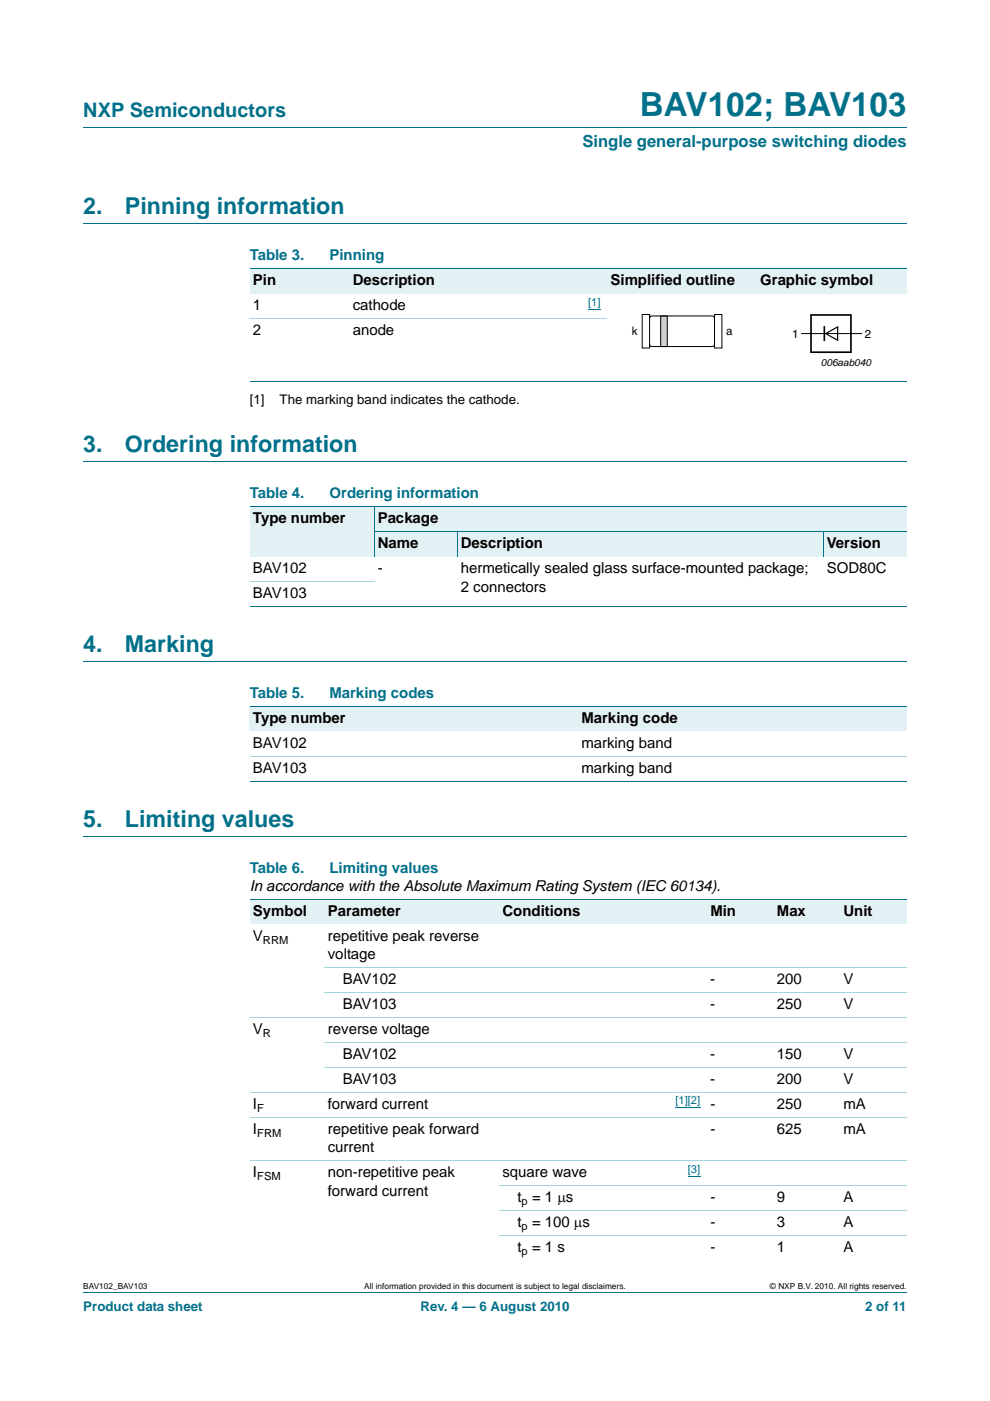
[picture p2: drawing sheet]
<svg xmlns="http://www.w3.org/2000/svg" width="210mm" height="297mm" viewBox="0 0 210 297" stroke-linecap="round" stroke-linejoin="round" font-family="sans-serif">
<defs><g id="words">
<text font-size="7" fill="#00708a" x="135.7" y="24.6">BAV102; BAV103</text>
<g font-size="4.9" fill="#00708a">
<text x="17.7" y="45.4">2.</text>
<text x="26.5" y="45.4">Pinning information</text>
<text x="17.7" y="95.9">3.</text>
<text x="26.5" y="95.9">Ordering information</text>
<text x="17.7" y="138.2">4.</text>
<text x="26.5" y="138.2">Marking</text>
<text x="17.7" y="175.3">5.</text>
<text x="26.5" y="175.3">Limiting values</text>
</g>
<text font-size="4.2" fill="#00708a" x="17.7" y="24.9">NXP Semiconductors</text>
<text font-size="3.5" fill="#00708a" x="123.5" y="31.1">Single general-purpose switching diodes</text>
<g font-size="3.2" fill="#00708a">
<text x="53" y="55.2">Table 3.</text>
<text x="69.9" y="55.2">Pinning</text>
<text x="53" y="105.6">Table 4.</text>
<text x="69.9" y="105.6">Ordering information</text>
<text x="53" y="148">Table 5.</text>
<text x="69.9" y="148">Marking codes</text>
<text x="53" y="185">Table 6.</text>
<text x="69.9" y="185">Limiting values</text>
</g>
<g font-size="3.2">
<text x="53.7" y="65.8">1</text>
<text x="53.7" y="60.5">Pin</text>
<text x="74.8" y="65.8">cathode</text>
<text x="74.8" y="60.5">Description</text>
<text x="129.5" y="60.5">Simplified outline</text>
<text x="161.2" y="60.5">Graphic symbol</text>
<text x="53.7" y="71.1">2</text>
<text x="74.8" y="71.1">anode</text>
<text x="53.7" y="110.9">Type number</text>
<text x="80.1" y="110.9">Package</text>
<text x="80.1" y="116.2">Name</text>
<text x="97.7" y="116.2">Description</text>
<text x="175.4" y="116.2">Version</text>
<text x="53.7" y="121.5">BAV102</text>
<text x="80.1" y="121.5">-</text>
<text x="97.7" y="121.5">hermetically sealed glass surface-mounted package;</text>
<text x="97.7" y="125.4">2 connectors</text>
<text x="175.4" y="121.5">SOD80C</text>
<text x="53.7" y="126.8">BAV103</text>
<text x="53.7" y="153.3">Type number</text>
<text x="123.3" y="153.3">Marking code</text>
<text x="53.7" y="158.6">BAV102</text>
<text x="123.3" y="158.6">marking band</text>
<text x="53.7" y="163.9">BAV103</text>
<text x="123.3" y="163.9">marking band</text>
<text x="53" y="188.9">In accordance with the Absolute Maximum Rating System (IEC 60134).</text>
<text x="53.7" y="194.2">Symbol</text>
<text x="69.5" y="194.2">Parameter</text>
<text x="106.6" y="194.2">Conditions</text>
<text x="150.7" y="194.2">Min</text>
<text x="164.8" y="194.2">Max</text>
<text x="178.9" y="194.2">Unit</text>
<text x="53.7" y="199.5">V</text>
<text x="69.5" y="199.5">repetitive peak reverse</text>
<text x="69.5" y="203.4">voltage</text>
<text x="72.7" y="208.7">BAV102</text>
<text x="150.7" y="208.7">-</text>
<text x="164.8" y="208.7">200</text>
<text x="178.9" y="208.7">V</text>
<text x="72.7" y="214">BAV103</text>
<text x="150.7" y="214">-</text>
<text x="164.8" y="214">250</text>
<text x="178.9" y="214">V</text>
<text x="53.7" y="219.2">V</text>
<text x="69.5" y="219.2">reverse voltage</text>
<text x="72.7" y="224.5">BAV102</text>
<text x="150.7" y="224.5">-</text>
<text x="164.8" y="224.5">150</text>
<text x="178.9" y="224.5">V</text>
<text x="72.7" y="229.8">BAV103</text>
<text x="150.7" y="229.8">-</text>
<text x="164.8" y="229.8">200</text>
<text x="178.9" y="229.8">V</text>
<text x="53.7" y="235.1">I</text>
<text x="69.5" y="235.1">forward current</text>
<text x="150.7" y="235.1">-</text>
<text x="164.8" y="235.1">250</text>
<text x="178.9" y="235.1">mA</text>
<text x="53.7" y="240.4">I</text>
<text x="69.5" y="240.4">repetitive peak forward</text>
<text x="69.5" y="244.3">current</text>
<text x="150.7" y="240.4">-</text>
<text x="164.8" y="240.4">625</text>
<text x="178.9" y="240.4">mA</text>
<text x="53.7" y="249.6">I</text>
<text x="69.5" y="249.6">non-repetitive peak</text>
<text x="106.6" y="249.6">square wave</text>
<text x="69.5" y="253.5">forward current</text>
<text x="109.7" y="254.9">t = 1 μs</text>
<text x="150.7" y="254.9">-</text>
<text x="164.8" y="254.9">9</text>
<text x="178.9" y="254.9">A</text>
<text x="109.7" y="260.2">t = 100 μs</text>
<text x="150.7" y="260.2">-</text>
<text x="164.8" y="260.2">3</text>
<text x="178.9" y="260.2">A</text>
<text x="109.7" y="265.5">t = 1 s</text>
<text x="150.7" y="265.5">-</text>
<text x="164.8" y="265.5">1</text>
<text x="178.9" y="265.5">A</text>
</g>
<g font-size="2.8">
<text x="53" y="85.7">[1]</text>
<text x="59.3" y="85.7">The marking band indicates the cathode.</text>
</g>
<g font-size="2.8" fill="#00708a">
<text x="17.7" y="277.9">Product data sheet</text>
<text x="89.2" y="277.9">Rev. 4 — 6 August 2010</text>
<text x="183.5" y="277.9">2 of 11</text>
</g>
<g font-size="2.5">
<text x="134" y="71">k</text>
<text x="154" y="71">a</text>
<text x="168.1" y="71.6">1</text>
<text x="183.5" y="71.6">2</text>
</g>
<g font-size="2.4" fill="#00f">
<text x="124.7" y="64.8">[1]</text>
<text x="143.3" y="234.2">[1][2]</text>
<text x="145.9" y="248.6">[3]</text>
</g>
<g font-size="2.4">
<text x="55.8" y="200.1">RRM</text>
<text x="55.8" y="219.8">R</text>
<text x="54.5" y="235.7">F</text>
<text x="54.5" y="241">FRM</text>
<text x="54.5" y="250.2">FSM</text>
<text x="110.6" y="255.5">p</text>
<text x="110.6" y="260.8">p</text>
<text x="110.6" y="266">p</text>
</g>
<text font-size="2.1" x="174.1" y="77.5">006aab040</text>
<g font-size="1.8">
<text x="17.7" y="273.3">BAV102_BAV103</text>
<text x="77.3" y="273.3">All information provided in this document is subject to legal disclaimers.</text>
<text x="163.3" y="273.3">© NXP B.V. 2010. All rights reserved.</text>
</g>
</g></defs>
<path d="M17.7 27h174.6M17.7 47.4h174.6M17.7 97.9h174.6M17.7 140.2h174.6M17.7 177.3h174.6M17.7 273.9h174.6" fill="none" stroke="#00708a" stroke-width=".21"/>
<g fill="#e2f1f4">
<path d="M53 57h21.1v5.3h-21.1z"/>
<path d="M74.1 57h44.1v5.3h-44.1z"/>
<path d="M118.2 57h42.3v5.3h-42.3z"/>
<path d="M160.5 57h31.8v5.3h-31.8z"/>
</g>
<path d="M124.7 65.5h2.7" fill="none" stroke="#00f" stroke-width=".21"/>
<path d="M53 57h139.3M53 81h139.3" fill="none" stroke="#00708a" stroke-width=".21"/>
<path d="M53 67.5h75.8" fill="none" stroke="#a5d5dc" stroke-width=".21"/>
<path d="M140.1 67h1.4v6.5h-1.4z" fill="#ccc" stroke="#000" stroke-width=".21"/>
<path d="M136.2 66.7h1.6v7.1h-1.6zM137.8 67.5l.2-.4 .2-.1h12.9l.2 .1 .3 .4M137.8 73v.2l.4 .3h12.9l.2-.1 .3-.4M151.6 66.7h1.5v7.1h-1.5zM170 70.7h12.7" fill="none" stroke="#000" stroke-width=".21"/>
<path d="M175.1 70.7l2.6-1.4v2.8z" fill="none" stroke="#000" stroke-width=".25"/>
<path d="M172 66.8h8.5v7.9h-8.5zM174.8 69.3v2.8" fill="none" stroke="#000" stroke-width=".35"/>
<g fill="#e2f1f4">
<path d="M53 107.4h26.4v10.6h-26.4z"/>
<path d="M79.4 107.4h112.9v5.3h-112.9z"/>
<path d="M79.4 112.7h17.6v5.3h-17.6z"/>
<path d="M97 112.7h77.7v5.3h-77.7z"/>
<path d="M174.7 112.7h17.6v5.3h-17.6z"/>
</g>
<path d="M53 107.4h139.3M79.4 112.7h112.9M79.4 107.4v10.6M97 112.7v5.3M174.7 112.7v5.3M53 128.6h139.3" fill="none" stroke="#00708a" stroke-width=".21"/>
<path d="M53 123.3h26.4" fill="none" stroke="#a5d5dc" stroke-width=".21"/>
<g fill="#e2f1f4">
<path d="M53 149.8h69.6v5.2h-69.6z"/>
<path d="M122.6 149.8h69.7v5.2h-69.7z"/>
</g>
<path d="M53 149.8h139.3M53 165.6h139.3" fill="none" stroke="#00708a" stroke-width=".21"/>
<path d="M53 160.3h139.3" fill="none" stroke="#a5d5dc" stroke-width=".21"/>
<g fill="#e2f1f4">
<path d="M53 190.7h15.8v5.3h-15.8z"/>
<path d="M68.8 190.7h37.1v5.3h-37.1z"/>
<path d="M105.9 190.7h35.2v5.3h-35.2z"/>
<path d="M141.1 190.7h23v5.3h-23z"/>
<path d="M164.1 190.7h14.1v5.3h-14.1z"/>
<path d="M178.2 190.7h14.1v5.3h-14.1z"/>
</g>
<path d="M143.3 234.9h5.2M145.9 249.3h2.6" fill="none" stroke="#00f" stroke-width=".21"/>
<path d="M53 190.7h139.3" fill="none" stroke="#00708a" stroke-width=".21"/>
<path d="M53 215.7h139.3M68.8 205.1h123.5M68.8 210.4h123.5M53 231.6h139.3M53 236.9h139.3M68.8 221h123.5M68.8 226.3h123.5M53 246.1h139.3M105.9 251.4h86.4M105.9 256.6h86.4M105.9 261.9h86.4" fill="none" stroke="#a5d5dc" stroke-width=".21"/>
<use href="#words"/>
</svg>
